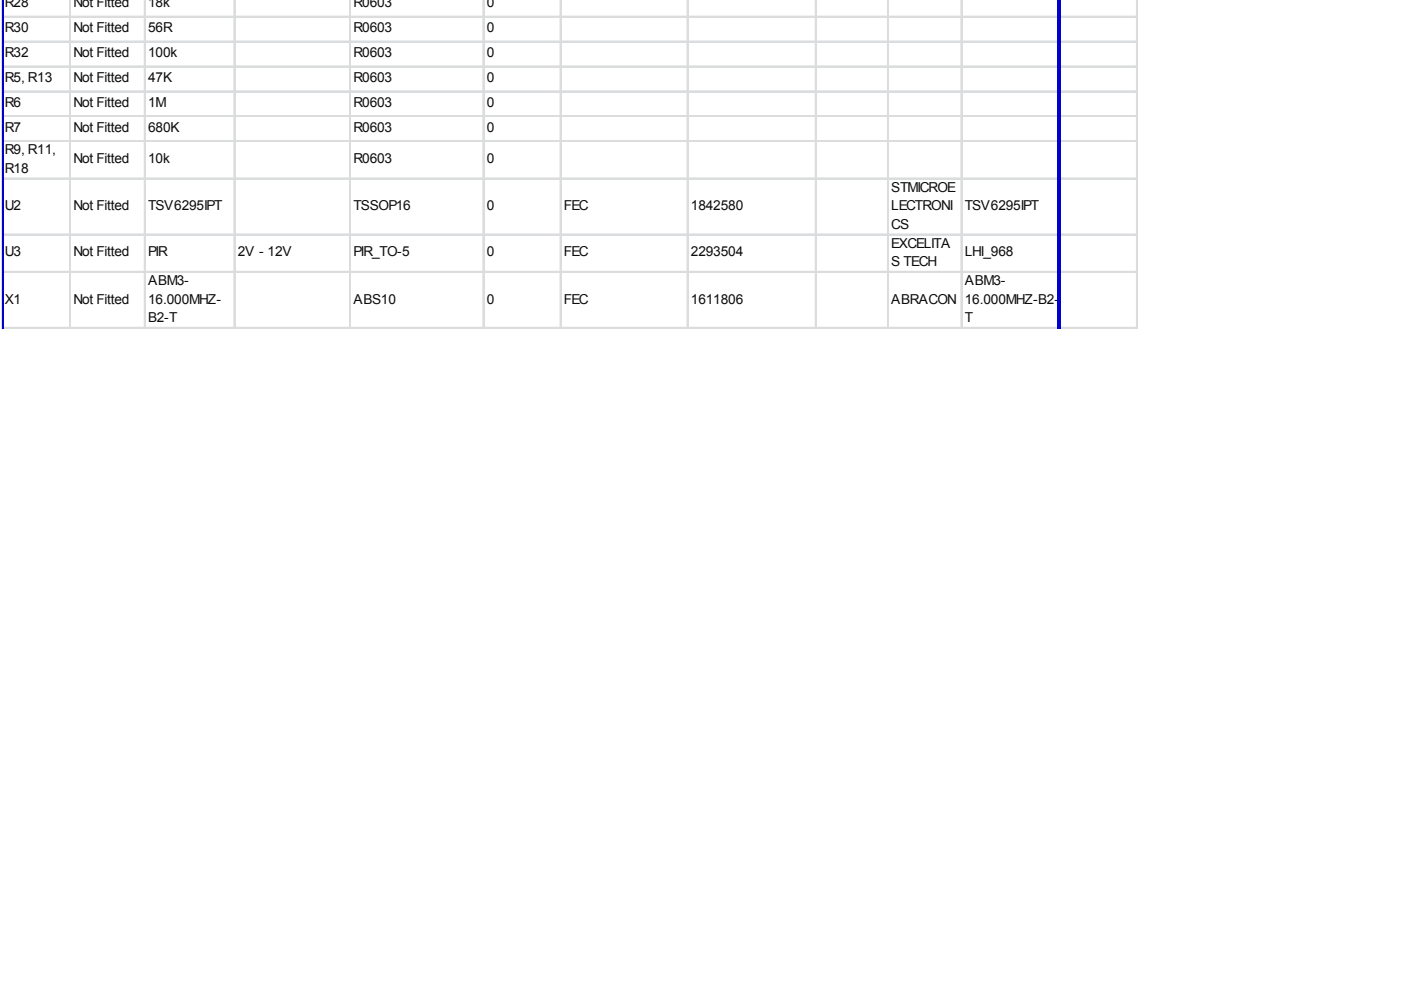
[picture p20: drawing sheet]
<svg xmlns="http://www.w3.org/2000/svg" width="297mm" height="210mm" viewBox="0 0 297 210" stroke-linecap="round" stroke-linejoin="round" font-family="sans-serif">
<defs><g id="words">
<g font-size="2.9" fill="#0d0d0d">
<text x="1" y="1.6">R28</text>
<text x="15.6" y="1.6">Not Fitted</text>
<text x="31.4" y="1.6">18k</text>
<text x="75" y="1.6">R0603</text>
<text x="103.2" y="1.6">0</text>
<text x="1" y="6.9">R30</text>
<text x="15.6" y="6.9">Not Fitted</text>
<text x="31.4" y="6.9">56R</text>
<text x="75" y="6.9">R0603</text>
<text x="103.2" y="6.9">0</text>
<text x="1" y="12.1">R32</text>
<text x="1" y="17.4">R5, R13</text>
<text x="15.6" y="12.1">Not Fitted</text>
<text x="15.6" y="17.4">Not Fitted</text>
<text x="31.4" y="12.1">100k</text>
<text x="31.4" y="17.4">47K</text>
<text x="75" y="12.1">R0603</text>
<text x="75" y="17.4">R0603</text>
<text x="103.2" y="12.1">0</text>
<text x="103.2" y="17.4">0</text>
<text x="1" y="22.7">R6</text>
<text x="15.6" y="22.7">Not Fitted</text>
<text x="31.4" y="22.7">1M</text>
<text x="75" y="22.7">R0603</text>
<text x="103.2" y="22.7">0</text>
<text x="1" y="28">R7</text>
<text x="15.6" y="28">Not Fitted</text>
<text x="31.4" y="28">680K</text>
<text x="75" y="28">R0603</text>
<text x="103.2" y="28">0</text>
<text x="1" y="32.7">R9, R11,</text>
<text x="15.6" y="34.6">Not Fitted</text>
<text x="31.4" y="34.6">10k</text>
<text x="75" y="34.6">R0603</text>
<text x="103.2" y="34.6">0</text>
<text x="1" y="36.7">R18</text>
<text x="189" y="40.6">STMICROE</text>
<text x="1" y="44.6">U2</text>
<text x="15.6" y="44.6">Not Fitted</text>
<text x="31.4" y="44.6">TSV6295IPT</text>
<text x="75" y="44.6">TSSOP16</text>
<text x="103.2" y="44.6">0</text>
<text x="119.6" y="44.6">FEC</text>
<text x="146.5" y="44.6">1842580</text>
<text x="189" y="44.6">LECTRONI</text>
<text x="204.5" y="44.6">TSV6295IPT</text>
<text x="189" y="48.6">CS</text>
<text x="189" y="52.5">EXCELITA</text>
<text x="1" y="54.4">U3</text>
<text x="15.6" y="54.4">Not Fitted</text>
<text x="31.4" y="54.4">PIR</text>
<text x="50.4" y="54.4">2V - 12V</text>
<text x="75" y="54.4">PIR_TO-5</text>
<text x="103.2" y="54.4">0</text>
<text x="119.6" y="54.4">FEC</text>
<text x="146.5" y="54.4">2293504</text>
<text x="189" y="56.5">S TECH</text>
<text x="204.5" y="54.4">LHI_968</text>
<text x="1" y="64.4">X1</text>
<text x="15.6" y="64.4">Not Fitted</text>
<text x="31.4" y="60.4">ABM3-</text>
<text x="31.4" y="64.4">16.000MHZ-</text>
<text x="75" y="64.4">ABS10</text>
<text x="103.2" y="64.4">0</text>
<text x="119.6" y="64.4">FEC</text>
<text x="146.5" y="64.4">1611806</text>
<text x="189" y="64.4">ABRACON</text>
<text x="204.5" y="60.4">ABM3-</text>
<text x="204.5" y="64.4">16.000MHZ-B2-</text>
<text x="31.4" y="68.4">B2-T</text>
<text x="204.5" y="68.4">T</text>
</g>
</g></defs>
<g fill="none" stroke="#dadcdd" stroke-width=".26">
<path d="M.3 0v69.7M.4 0v69.7M14.8 0v69.7M14.9 0v69.7M30.6 0v69.7M30.7 0v69.7M49.6 0v69.7M49.7 0v69.7M74.2 0v69.7M74.3 0v69.7M102.4 0v69.7M102.5 0v69.7"/>
<path d="M118.8 0v69.7M118.9 0v69.7M145.7 0v69.7M145.8 0v69.7M172.9 0v69.7M173 0v69.7M188.2 0v69.7M188.3 0v69.7M203.8 0v69.7M203.9 0v69.7M224.3 0v69.7M224.5 0v69.7"/>
<path d="M241 0v69.7M241.1 0v69.7M.3 3.4h241M.3 3.6h241M.3 8.7h241M.3 8.9h241M.3 14h241M.3 14.1h241M.3 19.3h241M.3 19.4h241M.3 24.6h241M.3 24.7h241"/>
<path d="M.3 29.8h241M.3 30h241M.3 37.8h241M.3 37.9h241M.3 49.6h241M.3 49.8h241M.3 57.5h241M.3 57.7h241M.3 69.4h241M.3 69.6h241"/>
</g>
<path d="M.6 0v69.7" fill="none" stroke="#0000d0" stroke-width=".31"/>
<path d="M224.1 0h.8v69.7h-.8z" fill="#0000d0"/>
<use href="#words"/>
</svg>
